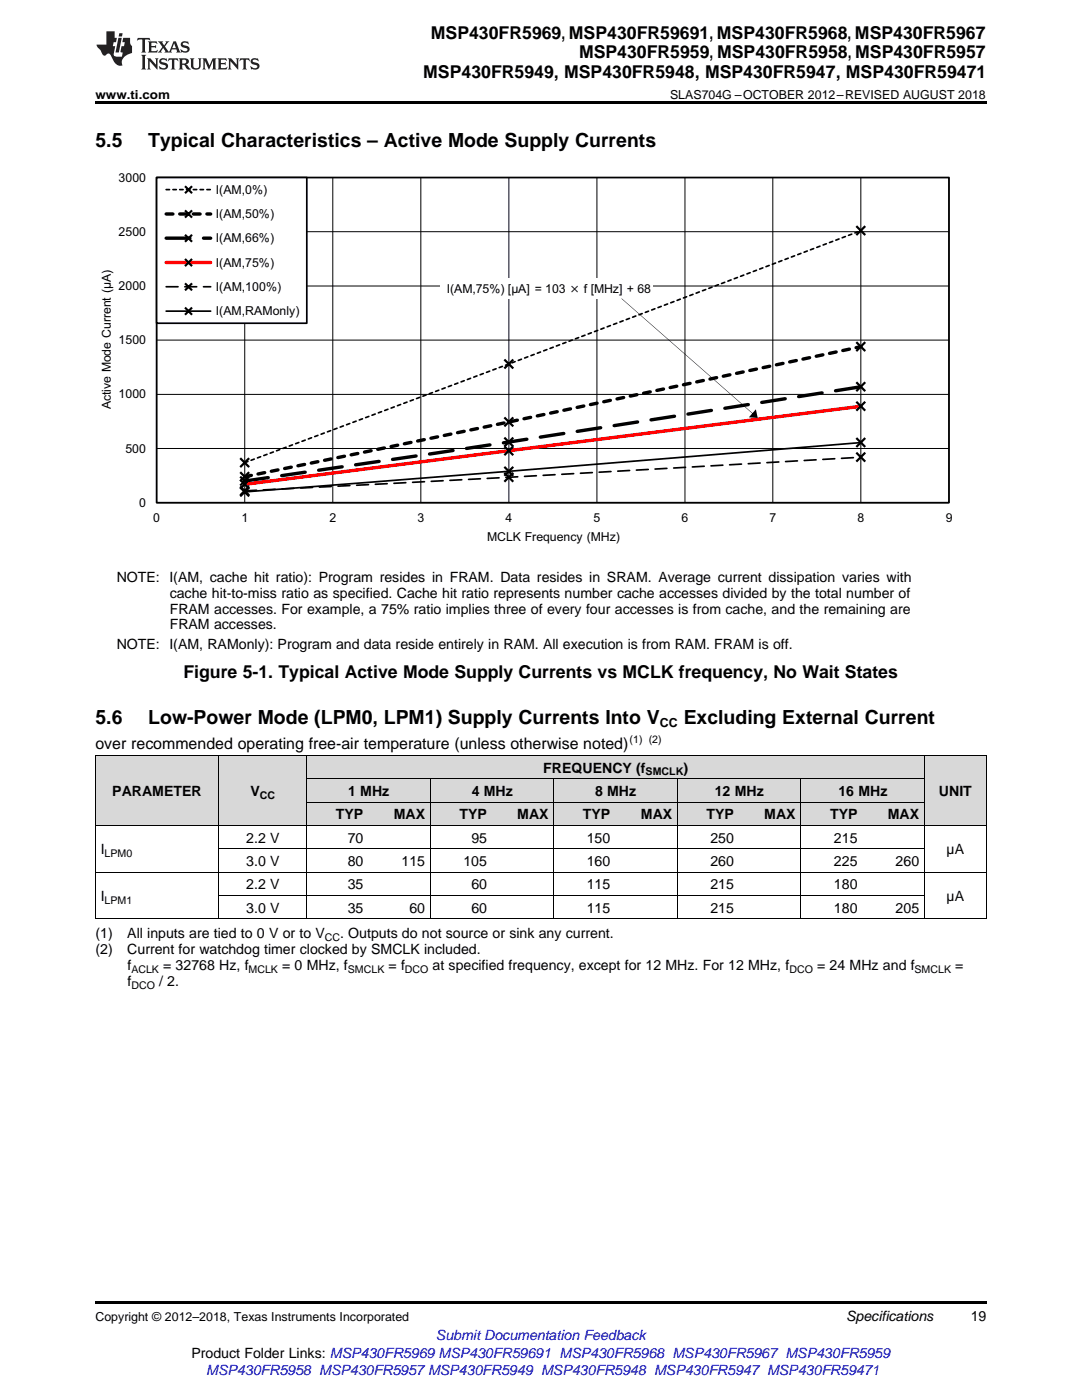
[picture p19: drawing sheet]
<svg xmlns="http://www.w3.org/2000/svg" width="216mm" height="279mm" viewBox="0 0 216 279" stroke-linecap="round" stroke-linejoin="round" font-family="sans-serif">
<defs><g id="words">
<g font-size="3.9">
<text x="19" y="29.3">5.5</text>
<text x="29.6" y="29.3">Typical Characteristics – Active Mode Supply Currents</text>
<text x="19" y="144.4">5.6</text>
<text x="29.6" y="144.4">Low-Power Mode (LPM0, LPM1) Supply Currents Into V</text>
<text x="136.4" y="144.4">Excluding External Current</text>
</g>
<g font-size="3.5">
<text x="86" y="7.8">MSP430FR5969, MSP430FR59691, MSP430FR5968, MSP430FR5967</text>
<text x="115.5" y="11.6">MSP430FR5959, MSP430FR5958, MSP430FR5957</text>
<text x="84.5" y="15.5">MSP430FR5949, MSP430FR5948, MSP430FR5947, MSP430FR59471</text>
<text x="36.6" y="135.2">Figure 5-1. Typical Active Mode Supply Currents vs MCLK frequency, No Wait States</text>
</g>
<text font-size="3.2" x="19" y="149.5">over recommended operating free-air temperature (unless otherwise noted)</text>
<g font-size="2.8">
<text x="23.3" y="116.1">NOTE: I(AM, cache hit ratio): Program resides in FRAM. Data resides in SRAM. Average current dissipation varies with</text>
<text x="33.9" y="119.3">cache hit-to-miss ratio as specified. Cache hit ratio represents number cache accesses divided by the total number of</text>
<text x="33.9" y="122.4">FRAM accesses. For example, a 75% ratio implies three of every four accesses is from cache, and the remaining are</text>
<text x="33.9" y="125.6">FRAM accesses.</text>
<text x="23.3" y="129.6">NOTE: I(AM, RAMonly): Program and data reside entirely in RAM. All execution is from RAM. FRAM is off.</text>
<text x="108.4" y="154.2">FREQUENCY (f</text>
<text x="136.4" y="154.2">)</text>
<text x="22.4" y="158.9">PARAMETER</text>
<text x="50" y="158.9">V</text>
<text x="69.5" y="158.9">1 MHz</text>
<text x="94.1" y="158.9">4 MHz</text>
<text x="118.7" y="158.9">8 MHz</text>
<text x="142.6" y="158.9">12 MHz</text>
<text x="167.3" y="158.9">16 MHz</text>
<text x="187.4" y="158.9">UNIT</text>
<text x="67" y="163.5">TYP</text>
<text x="78.6" y="163.5">MAX</text>
<text x="91.7" y="163.5">TYP</text>
<text x="103.2" y="163.5">MAX</text>
<text x="116.3" y="163.5">TYP</text>
<text x="127.9" y="163.5">MAX</text>
<text x="141" y="163.5">TYP</text>
<text x="152.5" y="163.5">MAX</text>
<text x="165.6" y="163.5">TYP</text>
<text x="177.2" y="163.5">MAX</text>
<text x="20.1" y="170.5">I</text>
<text x="49.1" y="168.2">2.2 V</text>
<text x="49.1" y="172.8">3.0 V</text>
<text x="69.4" y="168.2">70</text>
<text x="69.4" y="172.8">80</text>
<text x="80.1" y="172.8">115</text>
<text x="92.5" y="172.8">105</text>
<text x="94.1" y="168.2">95</text>
<text x="117.1" y="168.2">150</text>
<text x="117.1" y="172.8">160</text>
<text x="141.7" y="168.2">250</text>
<text x="141.7" y="172.8">260</text>
<text x="166.4" y="168.2">215</text>
<text x="166.4" y="172.8">225</text>
<text x="178.7" y="172.8">260</text>
<text x="188.9" y="170.5">µA</text>
<text x="20.1" y="179.8">I</text>
<text x="49.1" y="177.5">2.2 V</text>
<text x="69.4" y="177.5">35</text>
<text x="94.1" y="177.5">60</text>
<text x="117.1" y="177.5">115</text>
<text x="141.7" y="177.5">215</text>
<text x="166.4" y="177.5">180</text>
<text x="188.9" y="179.8">µA</text>
<text x="49.1" y="182.1">3.0 V</text>
<text x="69.4" y="182.1">35</text>
<text x="81.7" y="182.1">60</text>
<text x="94.1" y="182.1">60</text>
<text x="117.1" y="182.1">115</text>
<text x="141.7" y="182.1">215</text>
<text x="166.4" y="182.1">180</text>
<text x="178.7" y="182.1">205</text>
<text x="19" y="187.3">(1)</text>
<text x="19" y="190.5">(2)</text>
<text x="25.4" y="187.3">All inputs are tied to 0 V or to V</text>
<text x="25.4" y="190.5">Current for watchdog timer clocked by SMCLK included.</text>
<text x="67.9" y="187.3">. Outputs do not source or sink any current.</text>
<text x="25.4" y="193.6">f</text>
<text x="25.4" y="196.8">f</text>
<text x="31.7" y="196.8">/ 2.</text>
<text x="32.6" y="193.6">= 32768 Hz, f</text>
<text x="56.3" y="193.6">= 0 MHz, f</text>
<text x="77.5" y="193.6">= f</text>
<text x="86.3" y="193.6">at specified frequency, except for 12 MHz. For 12 MHz, f</text>
<text x="163.1" y="193.6">= 24 MHz and f</text>
<text x="190.6" y="193.6">=</text>
<text x="168.8" y="263.6">Specifications</text>
<text x="193.7" y="263.6">19</text>
<text x="38.2" y="270.9">Product Folder Links: MSP430FR5969 MSP430FR59691 MSP430FR5968 MSP430FR5967 MSP430FR5959</text>
</g>
<g font-size="2.8" fill="#00f">
<text x="87" y="267.4">Submit Documentation Feedback</text>
<text x="41.2" y="274.5">MSP430FR5958 MSP430FR5957 MSP430FR5949 MSP430FR5948 MSP430FR5947 MSP430FR59471</text>
</g>
<g font-size="2.5">
<text x="19" y="19.7">www.ti.com</text>
<text x="133.7" y="19.7">SLAS704G –OCTOBER 2012–REVISED AUGUST 2018</text>
<text x="23.7" y="36.2">3000</text>
<text x="43.1" y="38.7">I(AM,0%)</text>
<text x="23.7" y="47">2500</text>
<text x="43.1" y="43.5">I(AM,50%)</text>
<text x="43.1" y="48.4">I(AM,66%)</text>
<text x="43.1" y="53.2">I(AM,75%)</text>
<text x="23.7" y="57.9">2000</text>
<text x="43.1" y="58">I(AM,100%)</text>
<text x="89.2" y="58.5">I(AM,75%) [µA] = 103 × f [MHz] + 68</text>
<text x="43.1" y="62.9">I(AM,RAMonly)</text>
<text x="23.7" y="68.7">1500</text>
<text x="22.1" y="81.7" transform="rotate(-90 22.1 81.7)">Active Mode Current (µA)</text>
<text x="23.7" y="79.5">1000</text>
<text x="25" y="90.3">500</text>
<text x="27.8" y="101.2">0</text>
<text x="30.6" y="104.1">0</text>
<text x="48.2" y="104.1">1</text>
<text x="65.7" y="104.1">2</text>
<text x="83.3" y="104.1">3</text>
<text x="97.2" y="108">MCLK Frequency (MHz)</text>
<text x="100.8" y="104.1">4</text>
<text x="118.4" y="104.1">5</text>
<text x="136" y="104.1">6</text>
<text x="153.6" y="104.1">7</text>
<text x="171.1" y="104.1">8</text>
<text x="188.7" y="104.1">9</text>
<text x="131.7" y="145.2">CC</text>
<text x="19" y="263.6">Copyright © 2012–2018, Texas Instruments Incorporated</text>
</g>
<g font-size="2.1">
<text x="125.6" y="148.3">(1) (2)</text>
<text x="128.8" y="154.8">SMCLK</text>
<text x="51.9" y="159.4">CC</text>
<text x="20.9" y="171.1">LPM0</text>
<text x="20.9" y="180.4">LPM1</text>
<text x="64.8" y="187.9">CC</text>
<text x="26.2" y="194.2">ACLK</text>
<text x="26.2" y="197.4">DCO</text>
<text x="49.6" y="194.2">MCLK</text>
<text x="69.4" y="194.2">SMCLK</text>
<text x="80.8" y="194.2">DCO</text>
<text x="157.5" y="194.2">DCO</text>
<text x="182.5" y="194.2">SMCLK</text>
</g>
</g></defs>
<g fill="#d8d8d8">
<path d="M19 150.8h24.7v14h-24.7z"/>
<path d="M43.7 150.8h17.6v14h-17.6z"/>
<path d="M184.5 150.8h12.3v14h-12.3z"/>
<path d="M61.3 160.1h12.3v4.7h-12.3z"/>
<path d="M73.6 160.1h12.3v4.7h-12.3z"/>
<path d="M85.9 160.1h12.3v4.7h-12.3z"/>
<path d="M98.2 160.1h12.4v4.7h-12.4z"/>
<path d="M110.6 160.1h12.3v4.7h-12.3z"/>
<path d="M122.9 160.1h12.3v4.7h-12.3z"/>
<path d="M135.2 160.1h12.3v4.7h-12.3z"/>
<path d="M147.5 160.1h12.4v4.7h-12.4z"/>
<path d="M159.9 160.1h12.3v4.7h-12.3z"/>
<path d="M172.2 160.1h12.3v4.7h-12.3z"/>
<path d="M61.3 155.5h12.3v4.6h-12.3z"/>
<path d="M73.6 155.5h12.3v4.6h-12.3z"/>
<path d="M85.9 155.5h12.3v4.6h-12.3z"/>
<path d="M98.2 155.5h12.4v4.6h-12.4z"/>
<path d="M110.6 155.5h12.3v4.6h-12.3z"/>
<path d="M122.9 155.5h12.3v4.6h-12.3z"/>
<path d="M135.2 155.5h12.3v4.6h-12.3z"/>
<path d="M147.5 155.5h12.4v4.6h-12.4z"/>
<path d="M159.9 155.5h12.3v4.6h-12.3z"/>
<path d="M172.2 155.5h12.3v4.6h-12.3z"/>
<path d="M61.3 150.8h12.3v4.7h-12.3z"/>
<path d="M73.6 150.8h12.3v4.7h-12.3z"/>
<path d="M85.9 150.8h12.3v4.7h-12.3z"/>
<path d="M98.2 150.8h12.4v4.7h-12.4z"/>
<path d="M110.6 150.8h12.3v4.7h-12.3z"/>
<path d="M122.9 150.8h12.3v4.7h-12.3z"/>
<path d="M135.2 150.8h12.3v4.7h-12.3z"/>
<path d="M147.5 150.8h12.4v4.7h-12.4z"/>
<path d="M159.9 150.8h12.3v4.7h-12.3z"/>
<path d="M172.2 150.8h12.3v4.7h-12.3z"/>
</g>
<path d="M19 259.7h177.8v.5h-177.8z" fill="#000"/>
<g fill="none" stroke="#000" stroke-width=".2">
<path d="M31.3 35.4h158v64.9h-158zM48.8 35.4v64.9M66.4 35.4v64.9M84 35.4v64.9M101.5 35.4v64.9M119.1 35.4v64.9M136.7 35.4v64.9M154.2 35.4v64.9M171.8 35.4v64.9M31.3 57.1h158M31.3 46.2h158M31.3 78.7h158"/>
<path d="M31.3 67.9h158M31.3 89.5h158M19 150.8h177.8M19.1 150.8v32.6M43.6 150.8v32.6M61.2 150.8v32.6M61.3 155.4h123.2M85.9 155.5v27.9M110.5 155.5v27.9M135.2 155.5v27.9M159.8 155.5v27.9M184.4 150.8v32.6"/>
<path d="M196.8 150.8v32.6M19 174h177.8M19 164.7h177.8M43.7 178.7h140.8M43.7 169.4h140.8M61.3 160.1h123.2M19 183.4h177.8"/>
</g>
<path d="M31.2 35.4h158.2v64.9h-158.2z" fill="none" stroke="#000" stroke-width=".34"/>
<path d="M48.8 92.3l52.7-19.7 70.3-26.6" fill="none" stroke="#000" stroke-width=".34" stroke-dasharray=".7 .7"/>
<path d="M47.9 91.4l1.8 1.8zM47.9 93.2l1.8-1.8z" fill="#4573a6"/>
<path d="M47.9 91.4l1.8 1.8M49.7 91.4l-1.8 1.8" fill="none" stroke="#000" stroke-width=".44"/>
<path d="M100.6 71.8l1.8 1.7zM100.6 73.5l1.8-1.7z" fill="#4573a6"/>
<path d="M100.6 71.8l1.8 1.7M102.4 71.8l-1.8 1.7" fill="none" stroke="#000" stroke-width=".44"/>
<path d="M170.9 45.1l1.7 1.8zM170.9 46.9l1.7-1.8z" fill="#4573a6"/>
<path d="M170.9 45.1l1.7 1.8M172.6 45.1l-1.7 1.8" fill="none" stroke="#000" stroke-width=".44"/>
<path d="M48.8 95.1l52.7-10.9 70.3-15" fill="none" stroke="#000" stroke-width=".68" stroke-dasharray="1.4 1.4"/>
<path d="M47.9 94.2l1.8 1.8zM47.9 96l1.8-1.8z" fill="#ab4542"/>
<path d="M47.9 94.2l1.8 1.8M49.7 94.2l-1.8 1.8" fill="none" stroke="#000" stroke-width=".44"/>
<path d="M100.6 83.3l1.8 1.8zM100.6 85.1l1.8-1.8z" fill="#ab4542"/>
<path d="M100.6 83.3l1.8 1.8M102.4 83.3l-1.8 1.8" fill="none" stroke="#000" stroke-width=".44"/>
<path d="M170.9 68.3l1.7 1.8zM170.9 70.1l1.7-1.8z" fill="#ab4542"/>
<path d="M170.9 68.3l1.7 1.8M172.6 68.3l-1.7 1.8" fill="none" stroke="#000" stroke-width=".44"/>
<path d="M48.8 96l52.7-7.8 70.3-11" fill="none" stroke="#000" stroke-width=".68" stroke-dasharray="4.7 2.7"/>
<path d="M47.9 95.1l1.8 1.8zM47.9 96.9l1.8-1.8z" fill="#89a64f"/>
<path d="M47.9 95.1l1.8 1.8M49.7 95.1l-1.8 1.8" fill="none" stroke="#000" stroke-width=".44"/>
<path d="M100.6 87.3l1.8 1.8zM100.6 89.1l1.8-1.8z" fill="#89a64f"/>
<path d="M100.6 87.3l1.8 1.8M102.4 87.3l-1.8 1.8" fill="none" stroke="#000" stroke-width=".44"/>
<path d="M170.9 76.3l1.7 1.8zM170.9 78.1l1.7-1.8z" fill="#89a64f"/>
<path d="M170.9 76.3l1.7 1.8M172.6 76.3l-1.7 1.8M47.9 95.8l1.8 1.7M49.7 95.8l-1.8 1.7M100.6 89.1l1.8 1.7M102.4 89.1l-1.8 1.7M170.9 80.2l1.7 1.8M172.6 80.2l-1.7 1.8" fill="none" stroke="#000" stroke-width=".44"/>
<path d="M171.8 81.1l-123 15.6" fill="none" stroke="#f00" stroke-width=".68"/>
<path d="M48.8 98l52.7-2.7 70.3-4.1" fill="none" stroke="#000" stroke-width=".34" stroke-dasharray="2.4 1.4"/>
<path d="M47.9 97.1l1.8 1.7zM47.9 98.8l1.8-1.7z" fill="#4099b0"/>
<path d="M47.9 97.1l1.8 1.7M49.7 97.1l-1.8 1.7" fill="none" stroke="#000" stroke-width=".44"/>
<path d="M100.6 94.4l1.8 1.7zM100.6 96.1l1.8-1.7z" fill="#4099b0"/>
<path d="M100.6 94.4l1.8 1.7M102.4 94.4l-1.8 1.7" fill="none" stroke="#000" stroke-width=".44"/>
<path d="M170.9 90.3l1.7 1.8zM172.6 90.3l-1.7 1.8z" fill="#4099b0"/>
<path d="M170.9 90.3l1.7 1.8M172.6 90.3l-1.7 1.8" fill="none" stroke="#000" stroke-width=".44"/>
<path d="M171.8 88.3l-70.3 5.8-52.7 4.1" fill="none" stroke="#000" stroke-width=".34"/>
<path d="M47.9 97.3l1.8 1.8zM47.9 99.1l1.8-1.8z" fill="#94a8cf"/>
<path d="M47.9 97.3l1.8 1.8M49.7 97.3l-1.8 1.8" fill="none" stroke="#000" stroke-width=".44"/>
<path d="M100.6 93.2l1.8 1.8zM102.4 93.2l-1.8 1.8z" fill="#94a8cf"/>
<path d="M100.6 93.2l1.8 1.8M102.4 93.2l-1.8 1.8" fill="none" stroke="#000" stroke-width=".44"/>
<path d="M170.9 87.4l1.7 1.8zM172.6 87.4l-1.7 1.8z" fill="#94a8cf"/>
<path d="M170.9 87.4l1.7 1.8M172.6 87.4l-1.7 1.8" fill="none" stroke="#000" stroke-width=".44"/>
<path d="M31.2 35.4h30v29.1h-30z" fill-rule="evenodd" fill="#fff"/>
<path d="M31.2 35.4h30v29.1h-30z" fill="none" stroke="#000" stroke-width=".34"/>
<path d="M33.2 37.8h8.8" fill="none" stroke="#000" stroke-width=".34" stroke-dasharray=".7 .7"/>
<path d="M36.9 37.2l1.4 1.4zM38.3 37.2l-1.4 1.4z" fill-rule="evenodd" fill="#4573a6"/>
<path d="M36.9 37.2l1.4 1.4M38.3 37.2l-1.4 1.4" fill="none" stroke="#000" stroke-width=".42"/>
<path d="M33.2 42.7h8.8" fill="none" stroke="#000" stroke-width=".68" stroke-dasharray="1.4 1.4"/>
<path d="M36.9 42l1.4 1.4zM38.3 42l-1.4 1.4z" fill-rule="evenodd" fill="#ab4542"/>
<path d="M36.9 42l1.4 1.4M38.3 42l-1.4 1.4" fill="none" stroke="#000" stroke-width=".42"/>
<path d="M33.2 47.5h8.8" fill="none" stroke="#000" stroke-width=".68" stroke-dasharray="4.7 2.7"/>
<path d="M36.9 46.9l1.4 1.4zM38.3 46.9l-1.4 1.4z" fill-rule="evenodd" fill="#89a64f"/>
<path d="M36.9 46.9l1.4 1.4M36.9 51.7l1.4 1.4M38.3 46.9l-1.4 1.4M38.3 51.7l-1.4 1.4" fill="none" stroke="#000" stroke-width=".42"/>
<path d="M33.2 52.4h8.8" fill="none" stroke="#f00" stroke-width=".68"/>
<path d="M33.2 57.2h8.8" fill="none" stroke="#000" stroke-width=".34" stroke-dasharray="2.4 1.4"/>
<path d="M36.9 56.5l1.4 1.4zM38.3 56.5l-1.4 1.4z" fill-rule="evenodd" fill="#4099b0"/>
<path d="M36.9 56.5l1.4 1.4M38.3 56.5l-1.4 1.4" fill="none" stroke="#000" stroke-width=".42"/>
<path d="M33.2 62.1h8.8" fill="none" stroke="#000" stroke-width=".34"/>
<path d="M36.9 61.4l1.4 1.4zM38.3 61.4l-1.4 1.4z" fill-rule="evenodd" fill="#94a8cf"/>
<path d="M36.9 61.4l1.4 1.4M38.3 61.4l-1.4 1.4" fill="none" stroke="#000" stroke-width=".42"/>
<path d="M87.9 55.5h42.5v4.2h-42.5z" fill-rule="evenodd" fill="#fff"/>
<g fill="#000">
<path d="M19 20.2h177.8v.5h-177.8z"/>
<path d="M124.1 59.6l26.3 23.1zM150.8 81.7l.4 1.7-1.8-.1z"/>
</g>
<g fill="#231f20">
<path d="M27.5 7.6l-.1 .5 .4-.2h.6v.1v2.1l-.2 .4h1l-.3-.4v-2.1l.1-.1h.5l.5 .2-.2-.5zM29.5 8.3l.2 .3v1.5l-.2 .4h1.8l.2-.6a1.04 1.04 0 0 1-1.3 .2v-.7h.6l.3 .2v-.6l-.3 .2h-.6v-.6l.8-.1 .4 .3-.2-.5zM31.5 8.3l.9 1.1-.9 1.1h.8l-.2-.2 .5-.7 .4 .7-.2 .2h1.5l-.1-.2 .1-.4h.9l.1 .4-.2 .2h1l-.3-.3-.7-1.9h-.5l-.9 2-.8-1 .9-1h-.8l.1 .3-.3 .5-.4-.6 .2-.2zM34.7 8.6l.4 1h-.7zM36.3 8.4a.63 .63 0 0 0-.2 .7 .63 .63 0 0 0 .6 .4l.6 .2 .1 .2a.75 .75 0 0 1-.7 .4 .75 .75 0 0 1-.6-.5l.1 .7 .1-.1a1.11 1.11 0 0 0 1.5-.6 1.13 1.13 0 0 0-1.2-.8l-.1-.4a1.04 1.04 0 0 1 1.2 .2l-.2-.5-.1 .1-.5-.2zM28.2 10.9l.2 .4v2.2l-.2 .4h1l-.3-.4v-2.2l.3-.4zM29.3 11.6l.3 .4v1.5l-.3 .4h.8l-.2-.4v-1.3l1.5 1.7v-1.9l.2-.4h-.7l.2 .4v.9l-1.1-1.3zM32 11.8a.62 .62 0 0 0-.2 .7 .62 .62 0 0 0 .6 .4l.6 .1 .1 .3a.76 .76 0 0 1-.7 .3 .76 .76 0 0 1-.6-.4l.1 .7 .1-.1a1.11 1.11 0 0 0 1.5-.6 1.13 1.13 0 0 0-1.2-.8l-.1-.4a1.04 1.04 0 0 1 1.2 .2l-.2-.6-.1 .1-.5-.1zM33.7 11.6l-.2 .6a.61 .61 0 0 1 .8-.3v1.6l-.2 .4h.9l-.2-.4v-1.6a.63 .63 0 0 1 .8 .3l-.2-.6zM35.6 11.6l.3 .4v1.5l-.3 .4h1l-.2-.2v-.8l.5 .2a.76 .76 0 0 0 1.2 .7l-1-1a.58 .58 0 0 0 .6-.5 .58 .58 0 0 0-.5-.6zM36.4 11.9h.1a.45 .45 0 0 1 .5 .1 .45 .45 0 0 1 .1 .5l-.7 .2zM37.9 11.6l.2 .2a2.17 2.17 0 0 0 .3 1.9 .99 .99 0 0 0 1.6-.6v-1.1l.2-.4h-.7l.2 .2a1.92 1.92 0 0 1-.2 1.8 .6 .6 0 0 1-.9-.5v-1.1l.2-.4zM40.4 11.6l.2 .4v1.5l-.2 .4h.7l-.2-.4v-1.4l.8 1.8 .8-1.8v1.4l-.2 .4h.9l-.2-.4v-1.5l.2-.4h-.8l-.6 1.5-.6-1.5zM43.4 11.6l.2 .4v1.5l-.2 .4h1.8l.2-.6a1.04 1.04 0 0 1-1.3 .1v-.6h.5l.4 .2v-.6l-.4 .2h-.5v-.7h.8l.3 .3-.1-.6zM45.5 11.6l.2 .4v1.5l-.2 .4h.7l-.2-.4v-1.3l1.5 1.7v-1.9l.2-.4h-.7l.2 .4v.9l-1.1-1.3zM47.9 11.6l-.1 .6a.61 .61 0 0 1 .8-.3v1.6l-.3 .4h1l-.3-.4 .1-1.6a.63 .63 0 0 1 .7 .3l-.1-.6zM50.2 11.8a.62 .62 0 0 0-.2 .7 .62 .62 0 0 0 .6 .4l.6 .1 .2 .3a.76 .76 0 0 1-.8 .3 .76 .76 0 0 1-.6-.4l.1 .7 .2-.1a1.11 1.11 0 0 0 1.5-.6 1.13 1.13 0 0 0-1.3-.8l-.1-.4a1.04 1.04 0 0 1 1.2 .2l-.1-.6-.2 .1-.5-.1z"/>
<path d="M21.2 6.3v2.6h-1.9l.1 .4 .7 .9a.91 .91 0 0 0 1 .8 .56 .56 0 0 1 .5-.3 .56 .56 0 0 1 .5 .3l.4 .8a1.53 1.53 0 0 0 1.9 1.2 1.54 1.54 0 0 1 1-2.1l.9-.3v-1.4a1.52 1.52 0 0 1-.3-1.6h-1.4l-.2 .8h.5l-.2 .8h-.4l-.2 1v.2l.4 .1-.2 .8a1.93 1.93 0 0 1-1.6-.3l.3-1.8h-.5l.2-.8h.4l.2-.8h-.4v-1.3zM23.6 7.6l-.6 2.9h.7l.6-2.9zM23.8 6.6l-.1 .7h.6l.2-.7z"/>
</g>
<use href="#words"/>
</svg>
